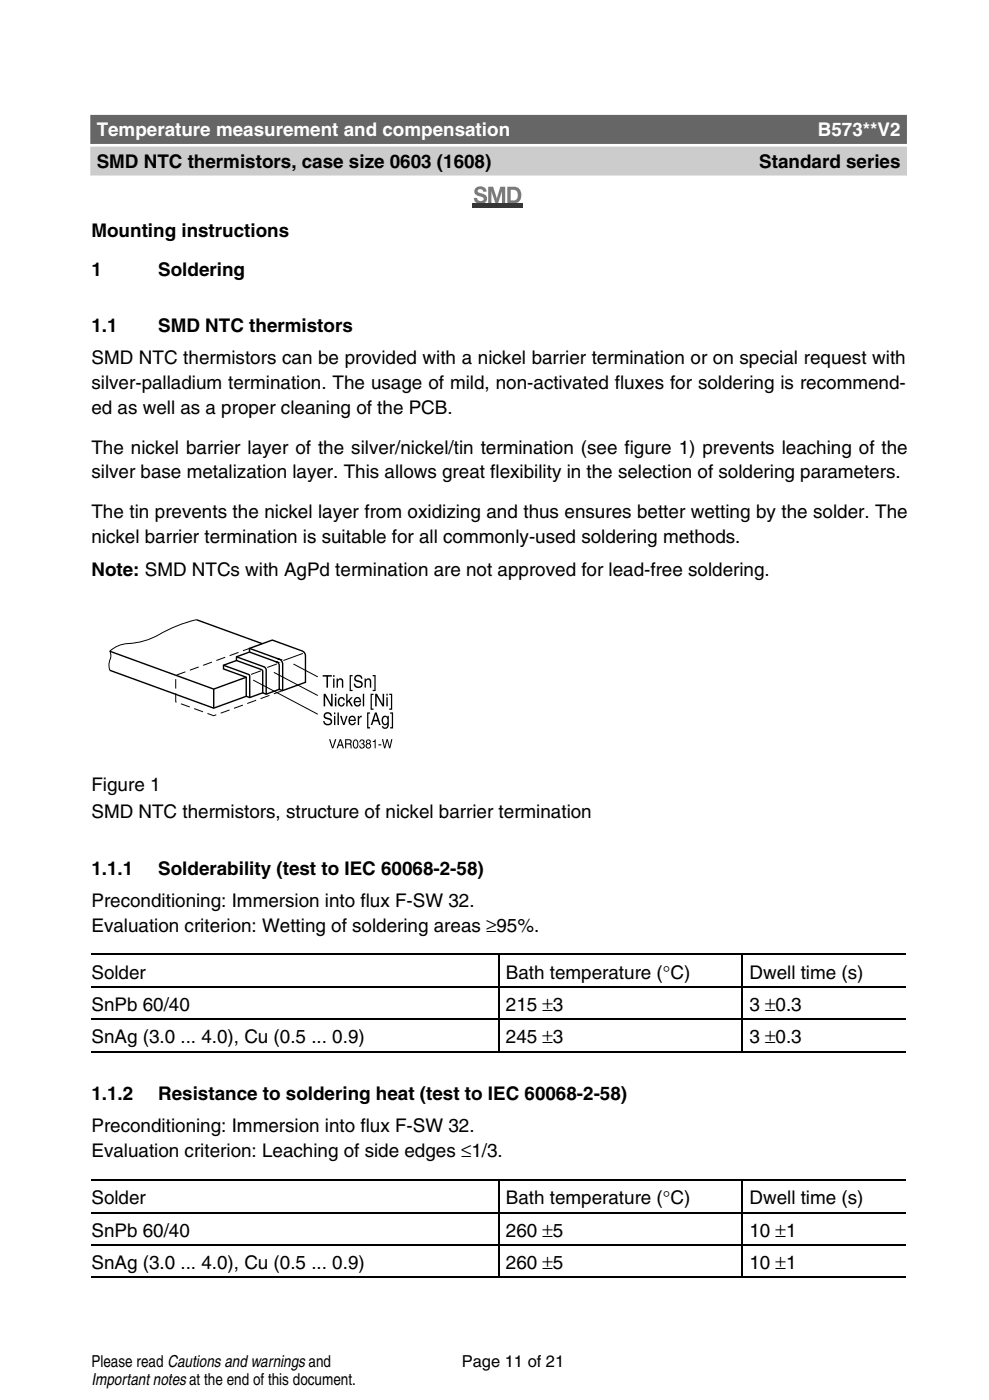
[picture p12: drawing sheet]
<svg xmlns="http://www.w3.org/2000/svg" width="148mm" height="210mm" viewBox="0 0 148 210" stroke-linecap="round" stroke-linejoin="round" font-family="sans-serif">
<defs><g id="words">
<g font-size="2.8" fill="#fff">
<text x="14.5" y="20.4">Temperature measurement and compensation</text>
<text x="122.5" y="20.4">B573**V2</text>
</g>
<g font-size="2.8">
<text x="14.5" y="25.2">SMD NTC thermistors, case size 0603 (1608)</text>
<text x="113.7" y="25.2">Standard series</text>
<text x="13.7" y="35.5">Mounting instructions</text>
<text x="13.7" y="41.3">1</text>
<text x="23.7" y="41.3">Soldering</text>
<text x="13.7" y="49.7">1.1</text>
<text x="23.7" y="49.7">SMD NTC thermistors</text>
<text x="13.7" y="54.5">SMD NTC thermistors can be provided with a nickel barrier termination or on special request with</text>
<text x="13.7" y="58.3">silver-palladium termination. The usage of mild, non-activated fluxes for soldering is recommend-</text>
<text x="13.7" y="62">ed as well as a proper cleaning of the PCB.</text>
<text x="13.7" y="68">The nickel barrier layer of the silver/nickel/tin termination (see figure 1) prevents leaching of the</text>
<text x="13.7" y="71.7">silver base metalization layer. This allows great flexibility in the selection of soldering parameters.</text>
<text x="13.7" y="77.7">The tin prevents the nickel layer from oxidizing and thus ensures better wetting by the solder. The</text>
<text x="13.7" y="81.5">nickel barrier termination is suitable for all commonly-used soldering methods.</text>
<text x="13.7" y="86.3">Note: SMD NTCs with AgPd termination are not approved for lead-free soldering.</text>
<text x="13.7" y="118.6">Figure 1</text>
<text x="13.7" y="122.7">SMD NTC thermistors, structure of nickel barrier termination</text>
<text x="13.7" y="131.2">1.1.1</text>
<text x="23.7" y="131.2">Solderability (test to IEC 60068-2-58)</text>
<text x="13.7" y="136">Preconditioning: Immersion into flux F-SW 32.</text>
<text x="13.7" y="139.7">Evaluation criterion: Wetting of soldering areas ≥95%.</text>
<text x="13.7" y="146.8">Solder</text>
<text x="75.8" y="146.8">Bath temperature (°C)</text>
<text x="112.3" y="146.8">Dwell time (s)</text>
<text x="13.7" y="151.6">SnPb 60/40</text>
<text x="75.8" y="151.6">215 ±3</text>
<text x="112.3" y="151.6">3 ±0.3</text>
<text x="13.7" y="156.4">SnAg (3.0 ... 4.0), Cu (0.5 ... 0.9)</text>
<text x="75.8" y="156.4">245 ±3</text>
<text x="112.3" y="156.4">3 ±0.3</text>
<text x="13.7" y="165">1.1.2</text>
<text x="23.7" y="165">Resistance to soldering heat (test to IEC 60068-2-58)</text>
<text x="13.7" y="169.8">Preconditioning: Immersion into flux F-SW 32.</text>
<text x="13.7" y="173.5">Evaluation criterion: Leaching of side edges ≤1/3.</text>
<text x="13.7" y="180.6">Solder</text>
<text x="13.7" y="185.4">SnPb 60/40</text>
<text x="75.8" y="180.6">Bath temperature (°C)</text>
<text x="75.8" y="185.4">260 ±5</text>
<text x="112.3" y="180.6">Dwell time (s)</text>
<text x="112.3" y="185.4">10 ±1</text>
<text x="13.7" y="190.2">SnAg (3.0 ... 4.0), Cu (0.5 ... 0.9)</text>
<text x="75.8" y="190.2">260 ±5</text>
<text x="112.3" y="190.2">10 ±1</text>
</g>
<g font-size="2.5">
<text x="13.7" y="204.9">Please read Cautions andwarnings and</text>
<text x="13.7" y="207.7">Importantnotesat the end of this document.</text>
<text x="69.2" y="204.9">Page 11 of 21</text>
</g>
</g></defs>
<g fill="#000">
<path d="M48.3 101.2h1.4v.2h-.6v1.7h-.2v-1.7h-.6zM49.9 101.7h.2v1.4h-.2zM49.9 101.2h.2v.3h-.2zM50.4 101.7h.2v.2a.43 .43 0 0 1 .8 0v1.2h-.2v-1l-.2-.2-.3 .2-.1 1h-.2zM52.4 101.2h.4v.2h-.2v2h.2v.2h-.4zM53.2 101.4a.63 .63 0 0 1 .7-.2 .63 .63 0 0 1 .4 .6h-.2a.41 .41 0 0 0-.4-.4 .41 .41 0 0 0-.4 .3l.2 .3 .5 .1a.59 .59 0 0 1 .3 .8 .59 .59 0 0 1-.9 .2l-.3-.3-.1-.3h.2a.47 .47 0 0 0 .4 .4 .47 .47 0 0 0 .5-.3v-.1l-.3-.2a.63 .63 0 0 1-.7-.5zM54.6 101.7h.2v.2a.43 .43 0 0 1 .7 0l.1 1.2h-.2v-1l-.3-.2-.2 .2-.1 1h-.2zM55.8 101.2h.5v2.4h-.5v-.2h.3v-2h-.3z"/>
<path d="M48.5 104h.3l.8 1.5v-1.5h.2v1.9h-.2l-.9-1.5v1.5h-.2zM50.2 104.5h.2v1.4h-.2zM50.2 104h.2v.3h-.2zM50.7 104.7a.5 .5 0 0 1 .6-.2 .5 .5 0 0 1 .4 .5h-.3l-.1-.3h-.1a.57 .57 0 0 0-.4 .5 .57 .57 0 0 0 .4 .5l.2-.1v-.2h.3l-.3 .5a.63 .63 0 0 1-.7-.2 .63 .63 0 0 1-.1-.7zM51.9 104h.2v1.1l.5-.6h.3l-.5 .5 .5 .9h-.3l-.4-.7-.1 .2v.5h-.2zM53.1 104.7a.52 .52 0 0 1 .6-.2 .52 .52 0 0 1 .4 .5v.3h-.9l.2 .4h.2l.3-.2h.2a.56 .56 0 0 1-.7 .4 .56 .56 0 0 1-.4-.6zM53.4 104.8l-.2 .3h.7l-.2-.3zM54.4 104h.2v1.9h-.2zM55.5 104h.5v.2h-.3v2h.3v.2h-.5zM56.2 104h.3l.8 1.5v-1.5h.2v1.9h-.2l-.9-1.5v1.5h-.2zM57.9 104.5h.2v1.4h-.2zM57.9 104h.2v.3h-.2zM58.3 104h.5v2.4h-.5v-.2h.3v-2h-.3z"/>
<path d="M48.6 107a.63 .63 0 0 1 .7-.2 .63 .63 0 0 1 .4 .6h-.2a.41 .41 0 0 0-.4-.4 .41 .41 0 0 0-.4 .3l.1 .2 .6 .2a.59 .59 0 0 1 .3 .8 .59 .59 0 0 1-.8 .2l-.4-.3-.1-.3h.2a.48 .48 0 0 0 .4 .4 .48 .48 0 0 0 .5-.3v-.1l-.3-.2a.63 .63 0 0 1-.7-.5zM50 107.3h.2v1.4h-.2zM50 106.8h.2v.3h-.2zM50.6 106.8h.2v1.9h-.2zM50.9 107.3h.3l.3 1.1 .4-1.1h.2l-.5 1.4h-.2zM52.3 107.5a.52 .52 0 0 1 .6-.2 .52 .52 0 0 1 .4 .5v.3h-.9l.2 .4h.2l.3-.2h.2a.56 .56 0 0 1-.7 .4 .56 .56 0 0 1-.4-.6zM52.6 107.6l-.2 .3h.7l-.1-.3zM53.6 107.3h.2v.3l.2-.3h.2v.2a.33 .33 0 0 0-.4 .4v.8h-.2zM55 106.8h.4v.2h-.2v2h.2v.2h-.4zM56.2 106.8h.2l.6 1.9h-.2l-.2-.5h-.7l-.1 .5h-.3zM56.3 107.1l-.3 .8h.5zM57.5 107.6a.53 .53 0 0 0-.1 .6 .53 .53 0 0 0 .5 .3 .63 .63 0 0 0-.2-1zM57.3 107.5a.43 .43 0 0 1 .8 0v-.2h.1v1.3a.58 .58 0 0 1-.7 .7l-.2-.2-.1-.2h.2l.3 .2a.44 .44 0 0 0 .3-.6l-.1 .2a.66 .66 0 0 1-.7-.3 .66 .66 0 0 1 0-.7zM58.4 106.8h.5v2.4h-.5v-.2h.3v-2h-.3z"/>
<path d="M49.3 110.8h.2l.3 1.2 .4-1.2h.2l-.5 1.4h-.2zM50.9 110.8h.2l.4 1.4h-.1l-.2-.4h-.5l-.1 .4h-.2zM51 111l-.2 .6h.4zM51.7 110.8h.6l.3 .2 .1 .2-.2 .3 .1 .1 .1 .6h-.2a.48 .48 0 0 0-.2-.6h-.4v.6h-.2zM51.9 111v.5l.6-.1-.1-.4zM53.1 111.1l-.1 .2a.64 .64 0 0 0 .3 .8 .7 .7 0 0 0 0-1.1zM53.1 110.9h.2a.78 .78 0 0 1 0 1.3 .83 .83 0 0 1-.2-1.3zM54 110.9h.2l.4 .1v.2l-.1 .3a.4 .4 0 0 1 0 .7h-.5l-.2-.3v-.1h.2l.1 .2 .1 .1 .3-.3-.1-.1-.3-.1v-.2h.3v-.3h-.3l-.1 .2h-.2zM55 110.9h.2l.3 .1 .1 .2-.2 .3a.41 .41 0 0 1 0 .7 .42 .42 0 0 1-.5-.1 .42 .42 0 0 1-.1-.5l.2-.1a.34 .34 0 0 1 0-.6zM54.9 111.8a.3 .3 0 0 0 .6 0 .3 .3 0 0 0-.6 0zM55 111.1v.3h.3l.1-.3zM55.8 111.1l.5-.2v1.3h-.2v-1h-.3zM56.7 111.6h.4v.2h-.4zM57.2 110.8h.2l.2 1.1 .3-1.1h.2l.3 1.1 .2-1.1h.2l-.3 1.4h-.2l-.3-1.1-.3 1.1h-.2z"/>
</g>
<path d="M16.4 97.6l15.6 5.7 4.9-1.8M29.4 92.9l9.9 3.6M33.5 99.7l3.9 1.5v3.4M35.4 99l-1.9 .7v.6l3.4 1.2v2.9l.5 .2 2-.7M35.4 98.5l4.3 1.6 .2 .4v3.6M37.4 97.2l4.4 1.6a.78 .78 0 0 1 .5 .8v3.9M37.4 97.2l3.4-1.2 4.5 1.6a.78 .78 0 0 1 .5 .7v4l-3.5 1.2-.5-.1v-3.6l-.1-.4-4.3-1.6zM37.4 97.8l-2 .7v.5l3.9 1.5 .1 3.4 .5 .2 1.9-.7M16.4 100.5l15.6 5.7 4.9-1.8M32 103.3v2.9" fill="none" stroke="#000" stroke-width=".21"/>
<path d="M29.4 92.9a26.7 26.7 0 0 0-6.8 2.8l-2 .6-1.4 .2a4.3 4.3 0 0 0-2.8 1.1 2.08 2.08 0 0 1-.1 1.8l.1 1.1M41.5 99.5l-1.5 .6M44 99.6l3.6 1.9M45.4 98l-2.9 1M37.9 102l9.7 5.1M39.1 100.6l-1.5 .5M41 100.8l6.6 3.5" fill="none" stroke="#000" stroke-width=".15"/>
<path d="M42.3 103.5l-10.3 3.8-5.7-2.1v-3.9l11.1-4.1" fill="none" stroke="#000" stroke-width=".15" stroke-dasharray="1.4 .7" stroke-linecap="butt"/>
<g fill="none" stroke="#000" stroke-width=".18">
<path d="M13.7 143.1h61M13.7 148h61M13.7 152.8h61M13.7 157.7h61M74.7 143v14.8M74.8 143.1h36.4M74.8 148h36.4M74.8 152.8h36.4M74.8 157.7h36.4M111.2 143v14.8M111.3 143.1h24.4M111.3 148h24.4"/>
<path d="M111.3 152.8h24.4M111.3 157.7h24.4M13.7 176.9h61M74.7 176.8v14.8M74.8 176.9h36.4M111.2 176.8v14.8M111.3 176.9h24.4M13.7 181.8h61M13.7 186.6h61M13.7 191.5h61M74.8 181.8h36.4M74.8 186.6h36.4"/>
<path d="M74.8 191.5h36.4M111.3 181.8h24.4M111.3 186.6h24.4M111.3 191.5h24.4"/>
</g>
<path d="M13.7 17.4h122v4h-122z" fill="#666" stroke="#666" stroke-width=".35"/>
<path d="M13.7 22.2h122v4h-122z" fill="#ccc" stroke="#ccc" stroke-width=".35"/>
<g fill="#7f7f7f">
<path d="M71.3 28.1a.96 .96 0 0 1 1.6 .6h-.5a.43 .43 0 0 0-.4-.3 .43 .43 0 0 0-.4 .2 1.05 1.05 0 0 0 .9 .5 .78 .78 0 0 1 .4 1 .78 .78 0 0 1-.9 .5 .9 .9 0 0 1-1-.9h.5a.51 .51 0 0 0 .4 .4 .51 .51 0 0 0 .6-.3 1.29 1.29 0 0 0-1-.5 .68 .68 0 0 1-.5-.5 .68 .68 0 0 1 .3-.7z" fill-rule="evenodd"/>
<path d="M73.1 28h.8l.5 1.7 .6-1.7h.7v2.5h-.5v-1.8l-.6 1.8h-.4l-.6-1.8v1.8h-.5z" fill-rule="evenodd"/>
<path d="M76.5 28.5v1.5a.83 .83 0 0 0 1.1-.7 .83 .83 0 0 0-1.1-.8zM76 28h1a1.3 1.3 0 0 1 1.1 1.1 1.3 1.3 0 0 1-.7 1.3l-1.4 .1z" fill-rule="evenodd"/>
</g>
<path d="M70.8 30.4h7.5v.7h-7.5z" fill-rule="evenodd" fill="#323232"/>
<path d="M115.8 6.8h20v4.2h-20z" fill="#fff"/>
<use href="#words"/>
</svg>
